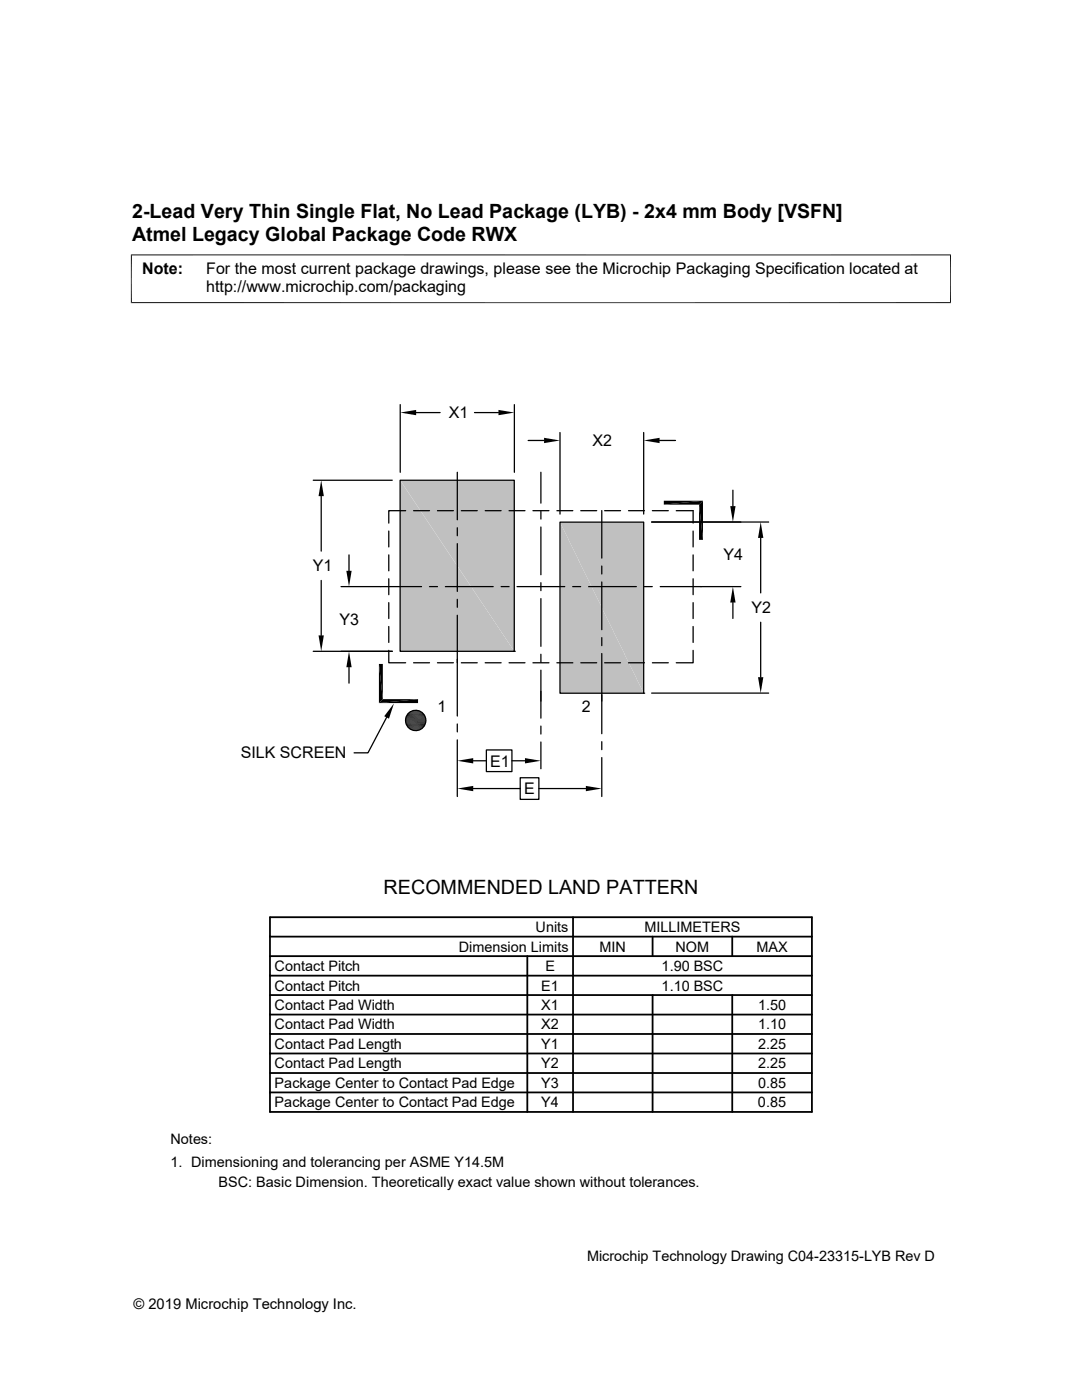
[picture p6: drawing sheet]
<svg xmlns="http://www.w3.org/2000/svg" width="216mm" height="279mm" viewBox="0 0 216 279" stroke-linecap="round" stroke-linejoin="round" font-family="sans-serif">
<defs><g id="words">
<g font-size="3.9">
<text x="26.4" y="43.5">2-Lead Very Thin Single Flat, No Lead Package (LYB) - 2x4 mm Body [VSFN]</text>
<text x="26.4" y="48">Atmel Legacy Global Package Code RWX</text>
<text x="76.5" y="178.4">RECOMMENDED LAND PATTERN</text>
</g>
<g font-size="3.2">
<text x="28.4" y="54.6">Note:</text>
<text x="41.1" y="58.3">http://www.microchip.com/packaging</text>
<text x="41.1" y="54.6">For the most current package drawings, please see the Microchip Packaging Specification located at</text>
<text x="89.6" y="83.5">X1</text>
<text x="118.2" y="89">X2</text>
<text x="144.4" y="111.8">Y4</text>
<text x="62.4" y="114">Y1</text>
<text x="67.8" y="124.7">Y3</text>
<text x="149.9" y="122.4">Y2</text>
<text x="87.3" y="142.2">1</text>
<text x="116.1" y="142.2">2</text>
<text x="48" y="151.4">SILK SCREEN</text>
<text x="97.8" y="153">E1</text>
<text x="104.6" y="158.5">E</text>
</g>
<g font-size="2.9">
<text x="91.5" y="189.9">Dimension Limits</text>
<text x="106.9" y="186">Units</text>
<text x="119.7" y="189.9">MIN</text>
<text x="128.6" y="186">MILLIMETERS</text>
<text x="134.8" y="189.9">NOM</text>
<text x="150.9" y="189.9">MAX</text>
<text x="54.8" y="197.7">Contact Pitch</text>
<text x="54.8" y="193.8">Contact Pitch</text>
<text x="108" y="197.7">E1</text>
<text x="108.8" y="193.8">E</text>
<text x="132" y="197.7">1.10 BSC</text>
<text x="132" y="193.8">1.90 BSC</text>
<text x="54.8" y="201.6">Contact Pad Width</text>
<text x="108" y="201.6">X1</text>
<text x="151.3" y="201.6">1.50</text>
<text x="54.8" y="205.4">Contact Pad Width</text>
<text x="54.8" y="209.3">Contact Pad Length</text>
<text x="108" y="205.4">X2</text>
<text x="108" y="209.3">Y1</text>
<text x="151.3" y="205.4">1.10</text>
<text x="151.3" y="209.3">2.25</text>
<text x="54.8" y="213.2">Contact Pad Length</text>
<text x="108" y="213.2">Y2</text>
<text x="151.3" y="213.2">2.25</text>
<text x="54.8" y="217.1">Package Center to Contact Pad Edge</text>
<text x="54.8" y="221">Package Center to Contact Pad Edge</text>
<text x="108" y="221">Y4</text>
<text x="108" y="217.1">Y3</text>
<text x="151.2" y="221">0.85</text>
<text x="151.3" y="217.1">0.85</text>
<text x="34" y="228.3">Notes:</text>
<text x="34" y="232.9">1. Dimensioning and tolerancing per ASME Y14.5M</text>
<text x="43.6" y="236.9">BSC: Basic Dimension. Theoretically exact value shown without tolerances.</text>
<text x="117.1" y="251.7">Microchip Technology Drawing C04-23315-LYB Rev D</text>
<text x="26.6" y="261.3">© 2019 Microchip Technology Inc.</text>
</g>
</g></defs>
<g fill="#c0c0c0">
<path d="M79.8 95.8l22.8 34.2h-22.8z"/>
<path d="M79.8 95.8h22.8v34.2z"/>
<path d="M111.7 104.2l16.7 34.1h-16.7z"/>
<path d="M111.7 104.2h16.7v34.1z"/>
</g>
<g fill="none" stroke="#000" stroke-width=".25">
<path d="M62.5 95.8h15.8M64.1 99v11M79.8 95.8h22.8v34.2h-22.8zM79.9 80.8v13.5M83 82.3h4.8M91.2 94.3v9.4M94.7 82.3h4.8M102.6 80.8v13.5M105.4 87.9h3.2M107.9 94.3v6.1M111.7 86.3v16.3M128.4 86.3v16.3"/>
<path d="M131.6 87.9h3.2M146.2 97.8v3.2M64.1 115.8v11M68.1 117.1h16M69.6 110.7v3.2M77.6 106v3.2M77.6 110.7v3.2M77.6 115.5v3.2M80.9 101.9h-3.3v2.5M82.5 101.9h3.2M85.7 117.1h1.6M87.3 101.9h3.2"/>
<path d="M88.9 117.1h9.5M91.2 105.3v1.6M91.2 108.5v9.5M91.2 119.6v1.6M92.1 101.9h3.1M96.8 101.9h3.2M100 117.1h1.6M101.6 101.9h3.2M103.2 117.1h9.5M106.3 101.9h3.2M107.9 102v1.6M107.9 105.2v9.5"/>
<path d="M107.9 116.3v1.6M107.9 119.5v9.5M111.1 101.9h3.2M111.7 104.2h16.7v34.1h-16.7zM114.3 117.1h1.6M115.9 101.9h3.2M117.5 117.1h9.5M120.1 101.9v9.5M120.1 113v1.6M120.1 116.1v9.6M120.6 101.9h3.2M125.4 101.9h3.2"/>
<path d="M128.6 117.1h1.6M130 104.2h23.4M130.2 101.9h3.1M131.7 117.1h16.1M134.9 101.9h3.4v2.5M138.3 106v3.2M138.3 110.7v3.2M138.3 115.5v3.2M151.8 107.4v10.9M62.5 130h15.8M69.6 133.2v3.1M77.6 129.8v2.5h3.3"/>
<path d="M77.6 120.3v3.1M77.6 125v3.2M82.5 132.3h3.2M87.3 132.3h3.2M91.2 122.8v20.1M92.1 132.3h3.1M96.8 132.3h3.2M101.6 132.3h3.2M102.6 130h.1M106.3 132.3h3.2M107.9 130.6v1.6M107.9 133.8v9.5"/>
<path d="M111.1 132.3h3.2M115.9 132.3h3.2M120.1 127.3v1.5M120.1 130.4v16M120.6 132.3h3.2M125.4 132.3h3.2M128.4 138.3h.1M130 138.3h23.4M130.2 132.3h3.1M138.3 129.8v2.5h-3.4M138.3 120.3v3.1M138.3 125v3.2"/>
<path d="M146.2 120.2v3.2M151.8 124.2v10.9M77.1 143.2l-3.7 7h-2.7M91.2 144.5v1.6M91.2 147.7v11.3M94.4 151.8h2.6M94.4 157.4h9.4M97 149.7h5.2v4.3h-5.2zM102.2 151.8h2.6M103.8 155.2h3.7v4.3h-3.7zM107.5 157.4h9.4M107.9 144.9v1.6"/>
<path d="M107.9 148.1v5.3M120.1 148v1.6M120.1 151.2v7.8"/>
<circle cx="82.9" cy="143.8" r="2.04"/>
</g>
<g fill="none" stroke="#000" stroke-width=".36">
<path d="M53.9 186.9h108.1M53.9 183h108.1v38.9h-108.1zM53.9 190.8h108.1M53.9 194.7h108.1M53.9 198.6h108.1M105.2 190.8v31.1M114.3 183v38.9M130.2 186.9v3.9M130.2 198.6v23.3M146.1 186.9v3.9M146.1 198.6v23.3M53.9 206.4h108.1"/>
<path d="M53.9 210.2h108.1M53.9 214.1h108.1M53.9 218h108.1M53.9 202.5h108.1"/>
</g>
<g fill="#000">
<path d="M64.1 95.8l.5 3.2h-1zM79.9 82.3l3.1-.5v1.1zM99.5 81.8l3.1 .5-3.1 .6zM108.6 87.4l3.1 .5-3.1 .5zM128.4 87.9l3.2-.5v1zM132.5 99.9h7.8l-7.8 .8zM139.5 100.7l.8-.8v7.8zM69.1 113.9h1.1l-.6 3.2zM132.5 100.7l7.8-.8-.8 .8zM139.5 100.7l.8 7h-.8zM145.7 101h1.1l-.6 3.2zM151.8 104.2l.5 3.2h-1z"/>
<path d="M63.6 126.8h1l-.5 3.2zM69.6 130l.6 3.2h-1.1zM75.6 132.5h.8v7zM76.4 139.5h7l-7.8 .8zM146.2 117.1l.6 3.1h-1.1zM151.3 135.1h1l-.5 3.2zM75.6 132.5l.8 7-.8 .8zM78.6 140.4l-1 3-.9-.5zM81.9 145.5l1.9 .1zM82.1 141.9l1.8 .1zM82.1 145.6l1.5 .1zM82.1 145.6h1.7z"/>
<path d="M82.1 141.9h1.7zM82.3 141.9h1.5zM82.3 145.7l1.1 .1zM82.3 145.7h1.3zM82.3 141.9h1.3zM82.5 141.8l1.1 .1zM82.5 145.8h.7zM82.5 145.8h.9zM82.5 141.8h.9zM82.7 141.8h.7zM82.7 145.8h.5zM82.7 141.8h.5z"/>
<path d="M75.6 140.3l7.8-.8v.8zM91.2 151.8l3.2-.5v1.1zM91.2 157.4l3.2-.6v1.1zM104.8 151.3l3.1 .5-3.1 .6zM116.9 156.8l3.2 .6-3.2 .5z"/>
</g>
<g fill="none" stroke="#000" stroke-width=".2">
<path d="M26.1 50.9h163.7M26.2 50.8v9.7M189.7 50.8v9.7M26.1 60.4h163.7M80.9 143.5h4.1M80.9 143.7h4.1M80.9 143.9h4.1M80.9 144.1h4.1M81 143.3h3.9M81 144.3h3.9M81 144.4h3.9M81 143.1h3.9"/>
<path d="M81.1 142.9h3.7M81.1 144.6h3.7M81.1 144.8h3.6M81.1 142.8h3.6M81.2 145h3.4M81.2 142.6h3.4M81.3 142.4h3.2M81.3 145.1h3.2M81.5 145.2h2.9M81.5 142.3h2.9M81.6 142.2h2.7M81.6 145.4h2.7"/>
<path d="M81.8 142.1h2.3M81.8 145.5h2.3M81.9 145.6h2M81.9 142h2"/>
</g>
<use href="#words"/>
</svg>
